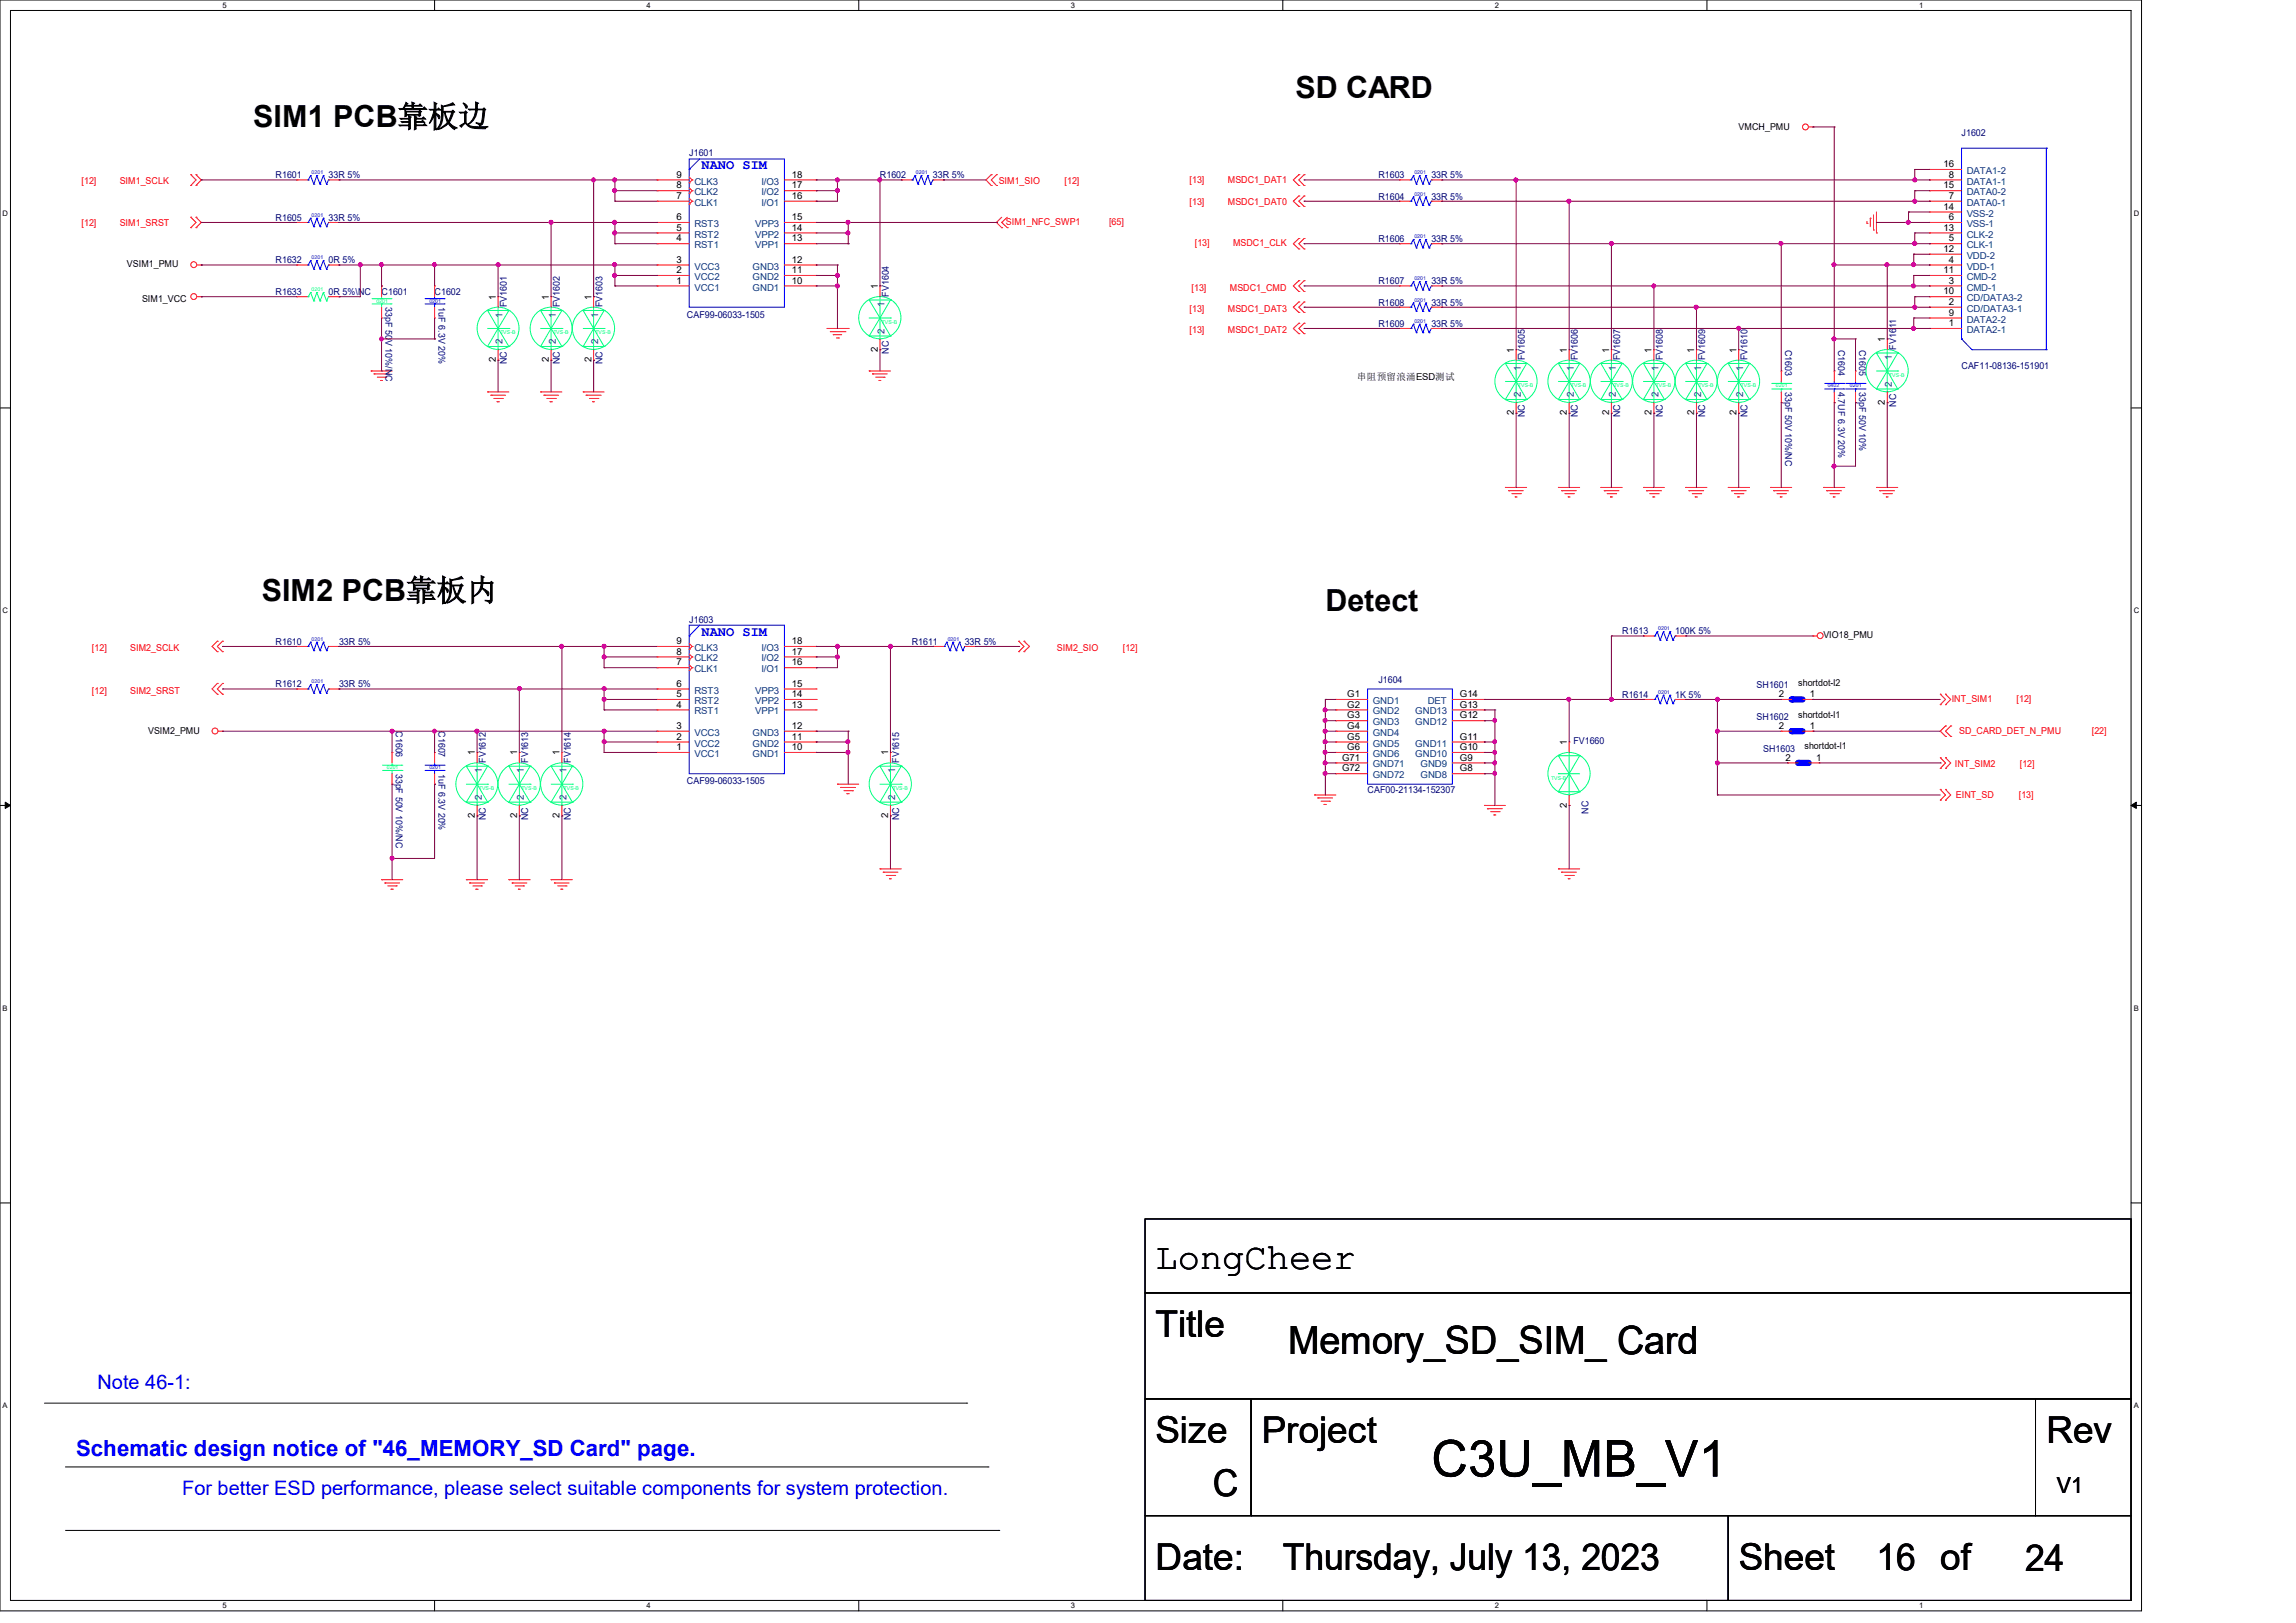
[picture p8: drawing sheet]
<svg xmlns="http://www.w3.org/2000/svg" width="297mm" height="210mm" viewBox="0 0 297 210" stroke-linecap="round" stroke-linejoin="round" font-family="sans-serif">
<defs><g id="words">
<text font-size="6.6" x="185.2" y="191.1">C3U_MB_V1</text>
<text font-size="5" x="166.6" y="175.2">Memory_SD_SIM_ Card</text>
<g font-size="4.8">
<text x="149.5" y="164.2">LongCheer</text>
<text x="149.5" y="173">Title</text>
<text x="149.5" y="186.7">Size</text>
<text x="163.2" y="186.7">Project</text>
<text x="264.7" y="186.7">Rev</text>
<text x="156.9" y="193.5">C</text>
<text x="149.5" y="203.2">Date:</text>
<text x="165.9" y="203.2">Thursday, July 13, 2023</text>
<text x="224.9" y="203.2">Sheet</text>
<text x="242.7" y="203.2">16 of</text>
<text x="262" y="203.3">24</text>
</g>
<g font-size="3.9">
<text x="32.8" y="16.4">SIM1 PCB靠板边</text>
<text x="167.6" y="12.7">SD CARD</text>
<text x="33.9" y="77.7">SIM2 PCB靠板内</text>
<text x="171.4" y="79.1">Detect</text>
</g>
<text font-size="2.9" fill="#00f" x="9.9" y="188.4">Schematic design notice of &quot;46_MEMORY_SD Card&quot; page.</text>
<text font-size="2.9" x="266.1" y="193.2">V1</text>
<g font-size="2.6" fill="#00f">
<text x="12.6" y="179.8">Note 46-1:</text>
<text x="23.6" y="193.5">For better ESD performance, please select suitable components for system protection.</text>
</g>
<g font-size="1.8" fill="#00f">
<text x="90.8" y="21.9">NANO SIM</text>
<text x="90.8" y="82.3">NANO SIM</text>
</g>
<g font-size="1.2">
<text x="224.9" y="16.8">VMCH_PMU</text>
<text x="87.5" y="23">9</text>
<text x="102.4" y="23">18</text>
<text x="251.4" y="21.6">16</text>
<text x="252.1" y="23">8</text>
<text x="87.5" y="25.7">7</text>
<text x="87.5" y="28.5">6</text>
<text x="87.5" y="29.8">5</text>
<text x="87.5" y="24.4">8</text>
<text x="102.4" y="24.4">17</text>
<text x="102.4" y="28.5">15</text>
<text x="102.4" y="29.8">14</text>
<text x="102.4" y="25.7">16</text>
<text x="251.4" y="29.8">13</text>
<text x="251.4" y="27.1">14</text>
<text x="251.4" y="24.4">15</text>
<text x="252.1" y="28.5">6</text>
<text x="252.1" y="25.7">7</text>
<text x="16.4" y="34.6">VSIM1_PMU</text>
<text x="87.5" y="34">3</text>
<text x="87.5" y="35.3">2</text>
<text x="87.5" y="31.2">4</text>
<text x="102.4" y="35.3">11</text>
<text x="102.4" y="34">12</text>
<text x="102.4" y="31.2">13</text>
<text x="251.4" y="35.3">11</text>
<text x="251.4" y="32.6">12</text>
<text x="252.1" y="34">4</text>
<text x="252.1" y="31.2">5</text>
<text x="18.4" y="39.1">SIM1_VCC</text>
<text x="64.1" y="38.8" transform="rotate(-90 64.1 38.8)">1</text>
<text x="71" y="38.8" transform="rotate(-90 71 38.8)">1</text>
<text x="76.5" y="38.8" transform="rotate(-90 76.5 38.8)">1</text>
<text x="87.5" y="36.7">1</text>
<text x="102.4" y="36.7">10</text>
<text x="113.5" y="37.4" transform="rotate(-90 113.5 37.4)">1</text>
<text x="251.4" y="38.1">10</text>
<text x="252.1" y="39.5">2</text>
<text x="252.1" y="36.7">3</text>
<text x="252.1" y="40.9">9</text>
<text x="64.1" y="46.9" transform="rotate(-90 64.1 46.9)">2</text>
<text x="71" y="46.9" transform="rotate(-90 71 46.9)">2</text>
<text x="76.5" y="46.9" transform="rotate(-90 76.5 46.9)">2</text>
<text x="113.5" y="45.5" transform="rotate(-90 113.5 45.5)">2</text>
<text x="195.8" y="45.6" transform="rotate(-90 195.8 45.6)">1</text>
<text x="202.7" y="45.6" transform="rotate(-90 202.7 45.6)">1</text>
<text x="208.2" y="45.6" transform="rotate(-90 208.2 45.6)">1</text>
<text x="213.7" y="45.6" transform="rotate(-90 213.7 45.6)">1</text>
<text x="219.2" y="45.6" transform="rotate(-90 219.2 45.6)">1</text>
<text x="224.6" y="45.6" transform="rotate(-90 224.6 45.6)">1</text>
<text x="243.8" y="44.3" transform="rotate(-90 243.8 44.3)">1</text>
<text x="252.1" y="42.2">1</text>
<text x="175.6" y="49.1">串阻预留浪涌ESD测试</text>
<text x="195.8" y="53.8" transform="rotate(-90 195.8 53.8)">2</text>
<text x="202.7" y="53.8" transform="rotate(-90 202.7 53.8)">2</text>
<text x="208.2" y="53.8" transform="rotate(-90 208.2 53.8)">2</text>
<text x="213.7" y="53.8" transform="rotate(-90 213.7 53.8)">2</text>
<text x="219.2" y="53.8" transform="rotate(-90 219.2 53.8)">2</text>
<text x="224.6" y="53.8" transform="rotate(-90 224.6 53.8)">2</text>
<text x="243.8" y="52.4" transform="rotate(-90 243.8 52.4)">2</text>
<text x="87.5" y="83.4">9</text>
<text x="102.4" y="83.4">18</text>
<text x="235.9" y="82.6">VIO18_PMU</text>
<text x="87.5" y="86.1">7</text>
<text x="87.5" y="88.9">6</text>
<text x="87.5" y="84.7">8</text>
<text x="102.4" y="84.7">17</text>
<text x="102.4" y="88.9">15</text>
<text x="102.4" y="86.1">16</text>
<text x="232.6" y="88.8">shortdot-l2</text>
<text x="19.2" y="95">VSIM2_PMU</text>
<text x="87.5" y="94.3">3</text>
<text x="87.5" y="95.7">2</text>
<text x="87.5" y="90.2">5</text>
<text x="87.5" y="91.6">4</text>
<text x="102.4" y="95.7">11</text>
<text x="102.4" y="94.3">12</text>
<text x="102.4" y="91.6">13</text>
<text x="102.4" y="90.2">14</text>
<text x="174.3" y="90.2">G1</text>
<text x="174.3" y="91.6">G2</text>
<text x="174.3" y="93">G3</text>
<text x="174.3" y="94.3">G4</text>
<text x="174.3" y="95.7">G5</text>
<text x="188.8" y="95.7">G11</text>
<text x="188.8" y="93">G12</text>
<text x="188.8" y="91.6">G13</text>
<text x="188.8" y="90.2">G14</text>
<text x="230.1" y="90.2">2</text>
<text x="230.1" y="94.3">2</text>
<text x="232.6" y="92.9">shortdot-l1</text>
<text x="234.1" y="90.2">1</text>
<text x="234.1" y="94.3">1</text>
<text x="61.4" y="97.7" transform="rotate(-90 61.4 97.7)">1</text>
<text x="66.9" y="97.7" transform="rotate(-90 66.9 97.7)">1</text>
<text x="72.4" y="97.7" transform="rotate(-90 72.4 97.7)">1</text>
<text x="87.5" y="97.1">1</text>
<text x="102.4" y="97.1">10</text>
<text x="114.9" y="97.7" transform="rotate(-90 114.9 97.7)">1</text>
<text x="173.6" y="98.4">G71</text>
<text x="173.6" y="99.8">G72</text>
<text x="174.3" y="97.1">G6</text>
<text x="188.8" y="99.8">G8</text>
<text x="188.8" y="98.4">G9</text>
<text x="188.8" y="97.1">G10</text>
<text x="202.7" y="96.4" transform="rotate(-90 202.7 96.4)">1</text>
<text x="231" y="98.4">2</text>
<text x="233.4" y="97">shortdot-l1</text>
<text x="234.9" y="98.4">1</text>
<text x="61.4" y="105.9" transform="rotate(-90 61.4 105.9)">2</text>
<text x="66.9" y="105.9" transform="rotate(-90 66.9 105.9)">2</text>
<text x="72.4" y="105.9" transform="rotate(-90 72.4 105.9)">2</text>
<text x="114.9" y="105.9" transform="rotate(-90 114.9 105.9)">2</text>
<text x="202.7" y="104.5" transform="rotate(-90 202.7 104.5)">2</text>
</g>
<g font-size="1.2" fill="#000080">
<text x="253.7" y="17.6">J1602</text>
<text x="35.6" y="23.1">R1601</text>
<text x="42.5" y="23.1">33R 5%</text>
<text x="89.2" y="20.2">J1601</text>
<text x="113.8" y="23.1">R1602</text>
<text x="120.7" y="23.1">33R 5%</text>
<text x="178.3" y="23.1">R1603</text>
<text x="185.2" y="23.1">33R 5%</text>
<text x="35.6" y="28.6">R1605</text>
<text x="42.5" y="28.6">33R 5%</text>
<text x="178.3" y="25.8">R1604</text>
<text x="185.2" y="25.8">33R 5%</text>
<text x="35.6" y="34">R1632</text>
<text x="42.5" y="34">0R 5%</text>
<text x="178.3" y="31.3">R1606</text>
<text x="185.2" y="31.3">33R 5%</text>
<text x="35.6" y="38.1">R1633</text>
<text x="42.5" y="38.1">0R 5%\NC</text>
<text x="49.4" y="38.1">C1601</text>
<text x="49.9" y="39.8" transform="rotate(90 49.9 39.8)">33pF 50V 10%/NC</text>
<text x="56.2" y="38.1">C1602</text>
<text x="56.7" y="39.8" transform="rotate(90 56.7 39.8)">1uF 6.3V 20%</text>
<text x="65.6" y="39.8" transform="rotate(-90 65.6 39.8)">FV1601</text>
<text x="72.4" y="39.8" transform="rotate(-90 72.4 39.8)">FV1602</text>
<text x="77.9" y="39.8" transform="rotate(-90 77.9 39.8)">FV1603</text>
<text x="88.9" y="41.2">CAF99-06033-1505</text>
<text x="115" y="38.4" transform="rotate(-90 115 38.4)">FV1604</text>
<text x="178.3" y="39.5">R1608</text>
<text x="178.3" y="36.8">R1607</text>
<text x="185.2" y="39.5">33R 5%</text>
<text x="185.2" y="36.8">33R 5%</text>
<text x="65.6" y="47.2" transform="rotate(-90 65.6 47.2)">NC</text>
<text x="72.4" y="47.2" transform="rotate(-90 72.4 47.2)">NC</text>
<text x="77.9" y="47.2" transform="rotate(-90 77.9 47.2)">NC</text>
<text x="115" y="45.8" transform="rotate(-90 115 45.8)">NC</text>
<text x="178.3" y="42.3">R1609</text>
<text x="185.2" y="42.3">33R 5%</text>
<text x="197.3" y="46.6" transform="rotate(-90 197.3 46.6)">FV1605</text>
<text x="204.1" y="46.6" transform="rotate(-90 204.1 46.6)">FV1606</text>
<text x="209.6" y="46.6" transform="rotate(-90 209.6 46.6)">FV1607</text>
<text x="215.1" y="46.6" transform="rotate(-90 215.1 46.6)">FV1608</text>
<text x="220.6" y="46.6" transform="rotate(-90 220.6 46.6)">FV1609</text>
<text x="226.1" y="46.6" transform="rotate(-90 226.1 46.6)">FV1610</text>
<text x="230.9" y="45.3" transform="rotate(90 230.9 45.3)">C1603</text>
<text x="237.8" y="45.3" transform="rotate(90 237.8 45.3)">C1604</text>
<text x="240.5" y="45.3" transform="rotate(90 240.5 45.3)">C1605</text>
<text x="245.3" y="45.3" transform="rotate(-90 245.3 45.3)">FV1611</text>
<text x="253.7" y="47.8">CAF11-08136-151901</text>
<text x="230.9" y="50.7" transform="rotate(90 230.9 50.7)">33pF 50V 10%/NC</text>
<text x="237.8" y="50.7" transform="rotate(90 237.8 50.7)">4.7UF 6.3V 20%</text>
<text x="240.5" y="50.7" transform="rotate(90 240.5 50.7)">33pF 50V 10%</text>
<text x="245.3" y="52.7" transform="rotate(-90 245.3 52.7)">NC</text>
<text x="197.3" y="54" transform="rotate(-90 197.3 54)">NC</text>
<text x="204.1" y="54" transform="rotate(-90 204.1 54)">NC</text>
<text x="209.6" y="54" transform="rotate(-90 209.6 54)">NC</text>
<text x="215.1" y="54" transform="rotate(-90 215.1 54)">NC</text>
<text x="220.6" y="54" transform="rotate(-90 220.6 54)">NC</text>
<text x="226.1" y="54" transform="rotate(-90 226.1 54)">NC</text>
<text x="35.6" y="83.4">R1610</text>
<text x="43.9" y="83.4">33R 5%</text>
<text x="89.2" y="80.6">J1603</text>
<text x="117.9" y="83.4">R1611</text>
<text x="124.8" y="83.4">33R 5%</text>
<text x="209.8" y="82">R1613</text>
<text x="216.7" y="82">100K 5%</text>
<text x="35.6" y="88.9">R1612</text>
<text x="43.9" y="88.9">33R 5%</text>
<text x="178.3" y="88.3">J1604</text>
<text x="227.2" y="89">SH1601</text>
<text x="51.2" y="94.6" transform="rotate(90 51.2 94.6)">C1606</text>
<text x="56.7" y="94.6" transform="rotate(90 56.7 94.6)">C1607</text>
<text x="209.8" y="90.3">R1614</text>
<text x="216.7" y="90.3">1K 5%</text>
<text x="227.2" y="93.2">SH1602</text>
<text x="51.2" y="100.1" transform="rotate(90 51.2 100.1)">33pF 50V 10%/NC</text>
<text x="56.7" y="100.1" transform="rotate(90 56.7 100.1)">1uF 6.3V 20%</text>
<text x="62.9" y="98.7" transform="rotate(-90 62.9 98.7)">FV1612</text>
<text x="68.3" y="98.7" transform="rotate(-90 68.3 98.7)">FV1613</text>
<text x="73.8" y="98.7" transform="rotate(-90 73.8 98.7)">FV1614</text>
<text x="88.9" y="101.5">CAF99-06033-1505</text>
<text x="116.3" y="98.7" transform="rotate(-90 116.3 98.7)">FV1615</text>
<text x="203.5" y="96.3">FV1660</text>
<text x="228.1" y="97.3">SH1603</text>
<text x="62.9" y="106.1" transform="rotate(-90 62.9 106.1)">NC</text>
<text x="68.3" y="106.1" transform="rotate(-90 68.3 106.1)">NC</text>
<text x="73.8" y="106.1" transform="rotate(-90 73.8 106.1)">NC</text>
<text x="116.3" y="106.1" transform="rotate(-90 116.3 106.1)">NC</text>
<text x="176.9" y="102.6">CAF00-21134-152307</text>
<text x="205.5" y="105.3" transform="rotate(-90 205.5 105.3)">NC</text>
</g>
<g font-size="1.2" fill="#f00">
<text x="10.5" y="23.7">[12]</text>
<text x="15.5" y="23.7">SIM1_SCLK</text>
<text x="129.2" y="23.7">SIM1_SIO</text>
<text x="137.7" y="23.7">[12]</text>
<text x="153.9" y="23.6">[13]</text>
<text x="158.8" y="23.6">MSDC1_DAT1</text>
<text x="10.5" y="29.3">[12]</text>
<text x="15.5" y="29.3">SIM1_SRST</text>
<text x="130.1" y="29.1">SIM1_NFC_SWP1</text>
<text x="143.5" y="29.1">[65]</text>
<text x="153.9" y="26.5">[13]</text>
<text x="158.8" y="26.5">MSDC1_DAT0</text>
<text x="154.6" y="31.8">[13]</text>
<text x="159.5" y="31.8">MSDC1_CLK</text>
<text x="153.9" y="40.3">[13]</text>
<text x="154.1" y="37.6">[13]</text>
<text x="158.8" y="40.3">MSDC1_DAT3</text>
<text x="159.1" y="37.6">MSDC1_CMD</text>
<text x="153.9" y="43.1">[13]</text>
<text x="158.8" y="43.1">MSDC1_DAT2</text>
<text x="11.9" y="89.7">[12]</text>
<text x="11.9" y="84.2">[12]</text>
<text x="16.8" y="89.7">SIM2_SRST</text>
<text x="16.8" y="84.2">SIM2_SCLK</text>
<text x="136.7" y="84.2">SIM2_SIO</text>
<text x="145.2" y="84.2">[12]</text>
<text x="252.5" y="90.8">INT_SIM1</text>
<text x="253.4" y="95">SD_CARD_DET_N_PMU</text>
<text x="260.8" y="90.8">[12]</text>
<text x="270.6" y="95">[22]</text>
<text x="252.9" y="99.2">INT_SIM2</text>
<text x="261.3" y="99.2">[12]</text>
<text x="253" y="103.3">EINT_SD</text>
<text x="261.1" y="103.3">[13]</text>
</g>
<g font-size="1.2" fill="#004080">
<text x="89.8" y="23.9">CLK3</text>
<text x="98.5" y="23.9">I/O3</text>
<text x="254.4" y="23.9">DATA1-1</text>
<text x="254.4" y="22.5">DATA1-2</text>
<text x="89.8" y="26.6">CLK1</text>
<text x="89.8" y="29.4">RST3</text>
<text x="89.8" y="25.3">CLK2</text>
<text x="97.7" y="29.4">VPP3</text>
<text x="98.5" y="25.3">I/O2</text>
<text x="98.5" y="26.6">I/O1</text>
<text x="254.4" y="29.4">VSS-1</text>
<text x="254.4" y="26.6">DATA0-1</text>
<text x="254.4" y="28">VSS-2</text>
<text x="254.4" y="25.3">DATA0-2</text>
<text x="89.8" y="34.9">VCC3</text>
<text x="89.8" y="30.7">RST2</text>
<text x="89.8" y="32.1">RST1</text>
<text x="97.4" y="34.9">GND3</text>
<text x="97.7" y="32.1">VPP1</text>
<text x="97.7" y="30.7">VPP2</text>
<text x="254.4" y="34.9">VDD-1</text>
<text x="254.4" y="32.1">CLK-1</text>
<text x="254.4" y="33.5">VDD-2</text>
<text x="254.4" y="30.7">CLK-2</text>
<text x="65" y="41.1" transform="rotate(-90 65 41.1)">1</text>
<text x="71.9" y="41.1" transform="rotate(-90 71.9 41.1)">1</text>
<text x="77.4" y="41.1" transform="rotate(-90 77.4 41.1)">1</text>
<text x="89.8" y="36.2">VCC2</text>
<text x="89.8" y="37.6">VCC1</text>
<text x="97.4" y="37.6">GND1</text>
<text x="97.4" y="36.2">GND2</text>
<text x="114.4" y="39.7" transform="rotate(-90 114.4 39.7)">1</text>
<text x="254.4" y="40.3">CD/DATA3-1</text>
<text x="254.4" y="37.6">CMD-1</text>
<text x="254.4" y="41.7">DATA2-2</text>
<text x="254.4" y="39">CD/DATA3-2</text>
<text x="254.4" y="36.2">CMD-2</text>
<text x="65" y="44.6" transform="rotate(-90 65 44.6)">2</text>
<text x="71.9" y="44.6" transform="rotate(-90 71.9 44.6)">2</text>
<text x="77.4" y="44.6" transform="rotate(-90 77.4 44.6)">2</text>
<text x="114.4" y="43.2" transform="rotate(-90 114.4 43.2)">2</text>
<text x="196.7" y="48" transform="rotate(-90 196.7 48)">1</text>
<text x="203.6" y="48" transform="rotate(-90 203.6 48)">1</text>
<text x="209" y="48" transform="rotate(-90 209 48)">1</text>
<text x="214.5" y="48" transform="rotate(-90 214.5 48)">1</text>
<text x="220" y="48" transform="rotate(-90 220 48)">1</text>
<text x="225.5" y="48" transform="rotate(-90 225.5 48)">1</text>
<text x="244.7" y="46.6" transform="rotate(-90 244.7 46.6)">1</text>
<text x="254.4" y="43.1">DATA2-1</text>
<text x="196.7" y="51.4" transform="rotate(-90 196.7 51.4)">2</text>
<text x="203.6" y="51.4" transform="rotate(-90 203.6 51.4)">2</text>
<text x="209" y="51.4" transform="rotate(-90 209 51.4)">2</text>
<text x="214.5" y="51.4" transform="rotate(-90 214.5 51.4)">2</text>
<text x="220" y="51.4" transform="rotate(-90 220 51.4)">2</text>
<text x="225.5" y="51.4" transform="rotate(-90 225.5 51.4)">2</text>
<text x="244.7" y="50" transform="rotate(-90 244.7 50)">2</text>
<text x="89.8" y="87">CLK1</text>
<text x="89.8" y="89.7">RST3</text>
<text x="89.8" y="85.6">CLK2</text>
<text x="89.8" y="84.2">CLK3</text>
<text x="97.7" y="89.7">VPP3</text>
<text x="98.5" y="85.6">I/O2</text>
<text x="98.5" y="87">I/O1</text>
<text x="98.5" y="84.2">I/O3</text>
<text x="89.8" y="95.2">VCC3</text>
<text x="89.8" y="91.1">RST2</text>
<text x="89.8" y="92.5">RST1</text>
<text x="97.4" y="95.2">GND3</text>
<text x="97.7" y="92.5">VPP1</text>
<text x="97.7" y="91.1">VPP2</text>
<text x="177.6" y="91.1">GND1</text>
<text x="177.6" y="92.5">GND2</text>
<text x="177.6" y="93.9">GND3</text>
<text x="177.6" y="95.2">GND4</text>
<text x="183.1" y="93.9">GND12</text>
<text x="183.1" y="92.5">GND13</text>
<text x="184.7" y="91.1">DET</text>
<text x="62.3" y="100.1" transform="rotate(-90 62.3 100.1)">1</text>
<text x="67.8" y="100.1" transform="rotate(-90 67.8 100.1)">1</text>
<text x="73.3" y="100.1" transform="rotate(-90 73.3 100.1)">1</text>
<text x="89.8" y="96.6">VCC2</text>
<text x="89.8" y="98">VCC1</text>
<text x="97.4" y="98">GND1</text>
<text x="97.4" y="96.6">GND2</text>
<text x="115.8" y="100.1" transform="rotate(-90 115.8 100.1)">1</text>
<text x="177.6" y="96.6">GND5</text>
<text x="177.6" y="98">GND6</text>
<text x="177.6" y="99.3">GND71</text>
<text x="177.6" y="100.7">GND72</text>
<text x="183.1" y="98">GND10</text>
<text x="183.1" y="96.6">GND11</text>
<text x="183.8" y="100.7">GND8</text>
<text x="183.8" y="99.3">GND9</text>
<text x="62.3" y="103.5" transform="rotate(-90 62.3 103.5)">2</text>
<text x="67.8" y="103.5" transform="rotate(-90 67.8 103.5)">2</text>
<text x="73.3" y="103.5" transform="rotate(-90 73.3 103.5)">2</text>
<text x="115.8" y="103.5" transform="rotate(-90 115.8 103.5)">2</text>
</g>
<g font-size="1">
<text x="28.8" y="1">5</text>
<text x="83.7" y="1">4</text>
<text x="138.5" y="1">3</text>
<text x="193.4" y="1">2</text>
<text x="248.2" y="1">1</text>
<text x=".3" y="27.9">D</text>
<text x="276" y="27.9">D</text>
<text x=".3" y="79.4">C</text>
<text x="276" y="79.4">C</text>
<text x=".3" y="130.8">B</text>
<text x="276" y="130.8">B</text>
<text x=".3" y="182.2">A</text>
<text x="276" y="182.2">A</text>
<text x="28.8" y="208.1">5</text>
<text x="83.7" y="208.1">4</text>
<text x="138.5" y="208.1">3</text>
<text x="193.4" y="208.1">2</text>
<text x="248.2" y="208.1">1</text>
</g>
<g font-size=".7" fill="#00f">
<text x="40.3" y="22.6">0201</text>
<text x="118.5" y="22.6">0201</text>
<text x="183" y="22.6">0201</text>
<text x="40.3" y="28.1">0201</text>
<text x="183" y="25.3">0201</text>
<text x="40.3" y="33.5">0201</text>
<text x="183" y="30.8">0201</text>
<text x="55.5" y="39.2">0201</text>
<text x="183" y="39">0201</text>
<text x="183" y="41.8">0201</text>
<text x="183" y="36.3">0201</text>
<text x="236.4" y="50.1">0402</text>
<text x="239.3" y="50.1">0201</text>
<text x="40.3" y="82.9">0201</text>
<text x="122.6" y="82.9">0201</text>
<text x="214.5" y="81.5">0201</text>
<text x="40.3" y="88.4">0201</text>
<text x="214.5" y="89.8">0201</text>
<text x="55.5" y="99.5">0201</text>
</g>
<g font-size=".7" fill="#00ff80">
<text x="40.3" y="37.6">0201</text>
<text x="48.7" y="39.2">0201</text>
<text x="114.1" y="41.9">TVS-B</text>
<text x="64.7" y="43.3">TVS-B</text>
<text x="71.6" y="43.3">TVS-B</text>
<text x="77" y="43.3">TVS-B</text>
<text x="196.4" y="50.1">TVS-B</text>
<text x="203.2" y="50.1">TVS-B</text>
<text x="208.7" y="50.1">TVS-B</text>
<text x="214.2" y="50.1">TVS-B</text>
<text x="219.7" y="50.1">TVS-B</text>
<text x="225.2" y="50.1">TVS-B</text>
<text x="229.7" y="50.1">0201</text>
<text x="244.4" y="48.8">TVS-B</text>
<text x="50" y="99.5">0201</text>
<text x="200.7" y="100.9">TVS-B</text>
<text x="62" y="102.2">TVS-B</text>
<text x="67.5" y="102.2">TVS-B</text>
<text x="72.9" y="102.2">TVS-B</text>
<text x="115.5" y="102.2">TVS-B</text>
</g>
</g></defs>
<path d="M0 0h277v208.4h-277zM1.4 1.4h274.3v205.7h-274.3z" fill="none" stroke="#000" stroke-width=".13"/>
<g fill="#fff">
<path d="M28.8 .1h.5v1.1h-.5z"/>
<path d="M28.8 207.2h.5v1.1h-.5z"/>
</g>
<path d="M56.2 0v1.4M56.2 207.1v1.3" fill="none" stroke="#000" stroke-width=".13"/>
<g fill="#fff">
<path d="M83.7 .1h.5v1.1h-.5z"/>
<path d="M83.7 207.2h.5v1.1h-.5z"/>
</g>
<path d="M111.1 0v1.4M111.1 207.1v1.3" fill="none" stroke="#000" stroke-width=".13"/>
<g fill="#fff">
<path d="M138.5 .1h.6v1.1h-.6z"/>
<path d="M138.5 207.2h.6v1.1h-.6z"/>
</g>
<path d="M165.9 0v1.4M165.9 207.1v1.3" fill="none" stroke="#000" stroke-width=".13"/>
<g fill="#fff">
<path d="M193.4 .1h.5v1.1h-.5z"/>
<path d="M193.4 207.2h.5v1.1h-.5z"/>
</g>
<path d="M220.8 0v1.4M220.8 207.1v1.3" fill="none" stroke="#000" stroke-width=".13"/>
<g fill="#fff">
<path d="M248.2 .1h.6v1.1h-.6z"/>
<path d="M248.2 207.2h.6v1.1h-.6z"/>
<path d="M.3 27.1h.8v1.1h-.8z"/>
<path d="M276 27.1h.7v1.1h-.7z"/>
<path d="M.3 78.5h.8v1.1h-.8z"/>
<path d="M276 78.5h.7v1.1h-.7z"/>
</g>
<path d="M0 52.8h1.4M275.7 52.8h1.3" fill="none" stroke="#000" stroke-width=".13"/>
<g fill="#fff">
<path d="M.3 129.9h.7v1.1h-.7z"/>
<path d="M276 129.9h.6v1.1h-.6z"/>
</g>
<path d="M0 104.2h1.4M275.7 104.2h1.3" fill="none" stroke="#000" stroke-width=".13"/>
<path d="M.7 103.8l.7 .4-.7 .4zM275.7 104.2l.7-.4v.8z" fill="#000" stroke="#000" stroke-width=".13"/>
<g fill="#fff">
<path d="M.3 181.4h.7v1.1h-.7z"/>
<path d="M276 181.4h.6v1.1h-.6z"/>
</g>
<g fill="none" stroke="#000" stroke-width=".13">
<path d="M0 155.7h1.4M148.1 157.7h127.6v9.6h-127.6zM275.7 155.7h1.3M148.1 167.3h127.6v13.7h-127.6zM5.8 181.6h119.3M8.5 189.8h119.3M8.5 198h120.7M125.1 181.6h.1M127.8 189.8h.1M129.2 198h.1M148.1 181h13.7v15.1h-13.7zM148.1 196.1h75.5v11h-75.5z"/>
<path d="M161.8 181h101.5v15.1h-101.5zM223.6 196.1h52.1v11h-52.1zM263.3 181h12.4v15.1h-12.4z"/>
</g>
<g fill="none" stroke="#f00" stroke-width=".13">
<path d="M234 16.4h.5M234.5 16.4h.1M24.7 29.5h.1M24.7 28.1h.1M24.7 24h.1M24.7 22.6h.1M24.7 28.1l.7 .7-.7 .7M24.7 22.6l.7 .7-.7 .7M25.4 28.1h.1M25.4 29.5h.1M25.4 22.6h.1M25.4 24h.1"/>
<path d="M25.4 28.1l.6 .7-.6 .7M25.4 22.6l.6 .7-.6 .7M25.5 34.3h.5M25.5 38.4h.5M26 34.3h.1M26 38.4h.1M38.4 23.3h.1M38.4 23.3h1.4M42.5 23.3h1.4M43.9 23.3h.1M128.2 22.6h.1M128.2 24h.1"/>
<path d="M128.2 22.6l-.6 .7 .6 .7M128.9 24h.1M128.9 22.6h.1M128.9 28.8h.1M128.9 22.6l-.7 .7 .7 .7M128.9 28.8l.7 .7M129.6 28.8h.1M129.6 29.5h.1M129.6 28.8l.7 .7M129.6 28.1l-.7 .7M130.3 29.5h.1M130.3 28.1l-.7 .7"/>
<path d="M168 24h.1M168 22.6h.1M168 26.7h.1M168 25.4h.1M168 32.2h.1M168 30.9h.1M168 36.3h.1M168 37.7h.1M168 39.1h.1M168 22.6l-.7 .7 .7 .7M168 25.4l-.7 .6 .7 .7M168 30.9l-.7 .6 .7 .7"/>
<path d="M168 36.3l-.7 .7 .7 .7M168 39.1l-.7 .7 .7 .6M168.7 24h.1M168.7 22.6h.1M168.7 26.7h.1M168.7 25.4h.1M168.7 32.2h.1M168.7 30.9h.1M168.7 36.3h.1M168.7 37.7h.1M168.7 39.1h.1M168.7 22.6l-.7 .7 .7 .7"/>
<path d="M168.7 25.4l-.7 .6 .7 .7M168.7 30.9l-.7 .6 .7 .7M168.7 36.3l-.7 .7 .7 .7M168.7 39.1l-.7 .7 .7 .6M181 39.8h.1M181 31.5h.1M181 39.8h1.4M181 31.5h1.4M185.2 39.8h1.3M185.2 31.5h1.3M186.5 39.8h.1M186.5 31.5h.1"/>
<path d="M241.5 28.9h.1M241.5 28.7v.2M241.9 28.2h.1M241.9 28.2v1.1M242.4 29.8h.1M242.4 27.8v2M242.7 30.1h.1M242.7 27.4v2.7M48 48h.1M48 48h2.7M48.4 48.4h.1M48.4 48.4h1.9"/>
<path d="M48.8 48.8h1.1M49.2 49.2h.1M49.2 49.2h.3M49.9 48.8h.1M63.1 50.7h.1M63.1 50.7h2.7M63.5 51.1h.1M63.5 51.1h1.9M63.9 51.6h1.1M64.3 52h.1M64.3 52h.3M65 51.6h.1"/>
<path d="M69.9 50.7h.1M69.9 50.7h2.8M70.4 51.1h.1M70.4 51.1h1.9M70.7 51.6h1.1M71.2 52h.1M71.2 52h.3M71.8 51.6h.1M75.4 50.7h.1M75.4 50.7h2.7M75.8 51.1h.1M75.8 51.1h2"/>
<path d="M76.2 51.6h1.1M76.7 52h.1M76.7 52h.2M77.3 51.6h.1M107 42.5h2.7M107.4 42.9h1.9M107.8 43.3h.1M107.8 43.3h1.1M108.2 43.7h.3M108.5 43.7h.1M109.3 42.9h.1M109.7 42.5h.1"/>
<path d="M112.4 48h.1M112.4 48h2.8M112.9 48.4h.1M112.9 48.4h1.9M113.3 48.8h1.1M113.7 49.2h.1M113.7 49.2h.3M114.4 48.8h.1M168 40.4h.1M168 41.8h.1M168 43.2h.1M168 41.8l-.7 .7 .7 .7"/>
<path d="M168.7 40.4h.1M168.7 41.8h.1M168.7 43.2h.1M168.7 41.8l-.7 .7 .7 .7M196.1 45.3h.1M196.1 53.5h.1M196.1 45.3v1.3M196.1 52.1v1.4M203 45.3h.1M203 53.5h.1M203 45.3v1.3M203 52.1v1.4"/>
<path d="M208.4 45.3h.1M208.4 53.5h.1M208.4 45.3v1.3M208.4 52.1v1.4M194.7 63.1h.1M194.7 63.1h2.8M195.2 63.5h.1M195.2 63.5h1.9M195.6 63.9h1.1M196 64.3h.1M196 64.3h.3M196.7 63.9h.1"/>
<path d="M201.6 63.1h.1M201.6 63.1h2.7M202 63.5h.1M202 63.5h1.9M202.4 63.9h1.1M202.9 64.3h.1M202.9 64.3h.2M203.5 63.9h.1M207.1 63.1h.1M207.1 63.1h2.7M207.5 63.5h.1M207.5 63.5h1.9"/>
<path d="M207.9 63.9h1.1M208.3 64.3h.1M208.3 64.3h.3M209 63.9h.1M212.6 63.1h.1M212.6 63.1h2.7M213 63.5h.1M213 63.5h1.9M213.4 63.9h1.1M213.8 64.3h.1M213.8 64.3h.3M214.5 63.9h.1"/>
<path d="M218.1 63.1h.1M218.1 63.1h2.7M218.5 63.5h.1M218.5 63.5h1.9M218.9 63.9h1.1M219.3 64.3h.1M219.3 64.3h.3M220 63.9h.1M223.6 63.1h.1M223.6 63.1h2.7M224 63.5h.1M224 63.5h1.9"/>
<path d="M224.4 63.9h1.1M224.8 64.3h.1M224.8 64.3h.2M225.5 63.9h.1M229 63.1h.1M229 63.1h2.8M229.4 63.5h.1M229.4 63.5h2M229.9 63.9h1.1M230.3 64.3h.1M230.3 64.3h.2M231 63.9h.1"/>
<path d="M235.9 63.1h.1M235.9 63.1h2.7M236.3 63.5h.1M236.3 63.5h1.9M236.7 63.9h1.1M237.2 64.3h.1M237.2 64.3h.2M237.8 63.9h.1M242.7 63.1h.1M242.7 63.1h2.8M243.2 63.5h.1M243.2 63.5h1.9"/>
<path d="M243.6 63.9h1.1M244 64.3h.1M244 64.3h.3M244.7 63.9h.1M28.1 88.4h.1M28.1 89.8h.1M28.1 83h.1M28.1 84.3h.1M28.1 88.4l-.7 .8 .7 .6M28.1 83l-.7 .7 .7 .6M28.2 94.6h.6M28.8 94.6h.1"/>
<path d="M28.8 88.4h.1M28.8 89.8h.1M28.8 83h.1M28.8 84.3h.1M28.8 88.4l-.7 .8 .7 .6M28.8 83l-.7 .7 .7 .6M38.4 83.7h.1M38.4 83.7h1.4M42.5 83.7h1.4M43.9 83.7h.1M131.8 83h.1M131.8 84.3h.1"/>
<path d="M131.8 83l.7 .7-.7 .6M132.5 83h.1M132.5 84.3h.1M132.5 83l.7 .7-.7 .6M172.8 90.5h.1M172.8 91.9h.1M172.8 93.3h.1M172.8 94.6h.1M172.8 96h.1M172.8 97.4h.1M172.8 98.7h.1M172.8 94.6h4.1"/>
<path d="M172.8 90.5h4.1M172.8 91.9h4.1M172.8 93.3h4.1M172.8 96h4.1M172.8 97.4h4.1M172.8 98.7h4.1M187.9 90.5h4.1M187.9 91.9h4.1M187.9 93.3h4.1M187.9 96h4.1M187.9 97.4h4.1M187.9 98.7h4.1"/>
<path d="M192 98.7h.1M192 97.4h.1M192 96h.1M192 93.3h.1M192 91.9h.1M192 90.5h.1M212.6 90.5h.1M212.6 90.5h1.4M216.7 90.5h1.4M218.1 90.5h.1M234.5 82.3h.1M234.5 82.3h.6"/>
<path d="M251 91.2h.1M251 89.8h.1M251 99.4h.1M251 98h.1M251 89.8l.7 .7-.7 .7M251 98l.7 .7-.7 .7M251.7 91.2h.1M251.7 89.8h.1M251.7 95.3h.1M251.7 93.9h.1M251.7 99.4h.1M251.7 98h.1"/>
<path d="M251.7 89.8l.6 .7-.6 .7M251.7 93.9l-.7 .7 .7 .7M251.7 98l.6 .7-.6 .7M252.3 93.9h.1M252.3 95.3h.1M252.3 93.9l-.6 .7 .6 .7M49.4 113.8h.1M49.4 113.8h2.7M49.8 114.3h.1M49.8 114.3h1.9M50.2 114.6h1.1M50.6 115.1h.1"/>
<path d="M50.6 115.1h.3M51.3 114.6h.1M60.3 113.8h.1M60.3 113.8h2.8M60.7 114.3h.1M60.7 114.3h2M61.2 114.6h1.1M61.6 115.1h.1M61.6 115.1h.2M62.3 114.6h.1M65.8 113.8h.1M65.8 113.8h2.8"/>
<path d="M66.3 114.3h.1M66.3 114.3h1.9M66.6 114.6h1.1M67.1 115.1h.1M67.1 115.1h.2M67.7 114.6h.1M71.3 113.8h.1M71.3 113.8h2.7M71.7 114.3h.1M71.7 114.3h1.9M72.1 114.6h1.1M72.6 115.1h.1"/>
<path d="M72.6 115.1h.2M73.2 114.6h.1M108.3 101.5h.1M108.3 101.5h2.8M108.8 101.9h.1M108.8 101.9h1.9M109.2 102.3h1.1M109.6 102.7h.1M109.6 102.7h.3M110.3 102.3h.1M113.8 112.4h.1M113.8 112.4h2.8"/>
<path d="M114.3 112.9h.1M114.3 112.9h1.9M114.6 113.3h1.1M115.1 113.7h.1M115.1 113.7h.2M115.7 113.3h.1M170.1 102.9h.1M170.1 102.9h2.7M170.5 103.3h.1M170.5 103.3h1.9M170.9 103.7h1.1M171.3 104.1h.1"/>
<path d="M171.3 104.1h.3M172 103.7h.1M172.8 100.1h.1M172.8 100.1h4.1M187.9 100.1h4.1M192 104.2h.1M192 100.1h.1M192 104.2h2.7M192.4 104.6h.1M192.4 104.6h2M192.8 105h1.1M193.3 105.5h.1"/>
<path d="M193.3 105.5h.2M193.9 105h.1M201.6 112.4h.1M201.6 112.4h2.7M202 112.9h.1M202 112.9h1.9M202.4 113.3h1.1M202.9 113.7h.1M202.9 113.7h.2M203.5 113.3h.1M251 103.5h.1M251 102.2h.1"/>
<path d="M251 102.2l.7 .7-.7 .6M251.7 103.5h.1M251.7 102.2h.1M251.7 102.2l.6 .7-.6 .6"/>
<circle cx="233.6" cy="16.4" r=".38"/>
<circle cx="25.1" cy="34.2" r=".38"/>
<circle cx="25.1" cy="38.4" r=".38"/>
<circle cx="27.8" cy="94.6" r=".38"/>
<circle cx="235.5" cy="82.3" r=".38"/>
</g>
<g fill="none" stroke="#00ff80" stroke-width=".13">
<path d="M194.7 47h.1M194.7 51.7h.1M194.7 49.4h2.8M194.7 51.7h2.8M194.7 47h2.8M194.7 47l1.4 2.4M196.1 52.1h.1M196.1 49.4h.1M196.1 46.6v5.5M196.1 49.4l-1.4 2.3M196.1 49.4l1.4 2.3M197.5 49.4h.1"/>
<path d="M197.5 51.7h.1M197.5 47h.1M197.5 47l-1.4 2.4M201.6 47h.1M201.6 51.7h.1M201.6 49.4h2.7M201.6 51.7h2.7M201.6 47h2.7M201.6 47l1.4 2.4M203 52.1h.1M203 49.4h.1M203 46.6v5.5"/>
<path d="M203 49.4l-1.4 2.3M203 49.4l1.3 2.3M204.3 49.4h.1M204.3 51.7h.1M204.3 47h.1M204.3 47l-1.3 2.4M207.1 47h.1M207.1 51.7h.1M207.1 49.4h2.7M207.1 51.7h2.7M207.1 47h2.7M207.1 47l1.3 2.4"/>
<path d="M208.4 52.1h.1M208.4 49.4h.1M208.4 46.6v5.5M208.4 49.4l-1.3 2.3M208.4 49.4l1.4 2.3M209.8 49.4h.1M209.8 51.7h.1M209.8 47h.1M209.8 47l-1.4 2.4"/>
<circle cx="196.1" cy="49.3" r="2.73"/>
<circle cx="203" cy="49.3" r="2.73"/>
<circle cx="208.4" cy="49.3" r="2.72"/>
</g>
<g fill="none" stroke="#00f" stroke-width=".13">
<path d="M39.8 23.3h.1M39.9 23.3h.1M40.2 22.7h.1M40.2 22.7l-.3 .6M40.2 22.7l.4 1.1M40.6 23.8h.1M41 22.7h.1M41 22.7l-.4 1.1M41 22.7l.4 1.1M41.4 23.8h.1M41.8 22.7h.1M41.8 22.7l-.4 1.1"/>
<path d="M41.8 22.7l.4 1.1M42.2 23.8h.1M42.5 23.3h.1M42.5 23.3l-.3 .5M182.4 39.8h.1M182.4 31.5h.1M182.5 39.8h.1M182.5 31.5h.1M182.8 39.2h.1M182.8 31h.1M182.8 39.2l-.3 .6M182.8 39.2l.4 1.1"/>
<path d="M182.8 31l-.3 .5M182.8 31l.4 1.1M183.2 32.1h.1M183.6 39.2h.1M183.6 31h.1M183.6 39.2l-.4 1.1M183.6 39.2l.5 1.1M183.6 31l-.4 1.1M183.6 31l.5 1.1M184.1 32.1h.1M184.4 39.2h.1M184.4 31h.1"/>
<path d="M184.4 39.2l-.3 1.1M184.4 39.2l.5 1.1M184.4 31l-.3 1.1M184.4 31l.5 1.1M184.9 32.1h.1M185.2 39.8h.1M185.2 31.5h.1M185.2 39.8l-.3 .5M185.2 31.5l-.3 .6M183.2 40.3h.1M184.1 40.3h.1M184.9 40.3h.1"/>
<path d="M39.8 83.7h.1M39.9 83.7h.1M40.2 83.1h.1M40.2 83.1l-.3 .6M40.2 83.1l.4 1.1M40.6 84.2h.1M41 83.1h.1M41 83.1l-.4 1.1M41 83.1l.4 1.1M41.4 84.2h.1M41.8 83.1h.1M41.8 83.1l-.4 1.1"/>
<path d="M41.8 83.1l.4 1.1M42.2 84.2h.1M42.5 83.7h.1M42.5 83.7l-.3 .5M176.9 89.2h11v12.3h-11zM214 90.5h.1M214.1 90.5h.1M214.4 90h.1M214.4 90l-.3 .5M214.4 90l.4 1.1M214.8 91.1h.1M215.2 90h.1"/>
<path d="M215.2 90l-.4 1.1M215.2 90l.4 1.1M215.6 91.1h.1M216 90h.1M216 90l-.4 1.1M216 90l.4 1.1M216.4 91.1h.1M216.7 90.5h.1M216.7 90.5l-.3 .6"/>
</g>
<path d="M231.8 90.5h1.4" fill="none" stroke="#00f" stroke-width=".8"/>
<circle cx="231.8" cy="90.5" r=".4" fill="#00f"/>
<g fill="none" stroke="#f00" stroke-width=".13">
<path d="M38.4 28.8h.1M38.4 34.3h.1M38.4 38.4h.1M38.4 28.8h1.4M38.4 34.3h1.4M38.4 38.4h1.4M42.5 28.8h1.4M42.5 34.3h1.4M42.5 38.4h1.4M43.9 28.8h.1M43.9 34.3h.1M43.9 38.4h.1"/>
<path d="M49.4 37h.1M49.4 37v1.4M49.4 39.8v1.3M64.4 38.4h.1M64.4 38.4v1.4M71.3 38.4h.1M71.3 38.4v1.4M76.8 38.4h.1M76.8 38.4v1.4M85 26h.1M85 28.8h.1M85 34.3h.1"/>
<path d="M85 35.6h.1M85 37h.1M85 30.1h.1M85 31.5h.1M85 24.7h.1M85 23.3h.1M85 23.3h4.2M85 28.8h4.2M85 37h4.2M85 34.3h4.2M85 31.5h4.2M85 26h4.2"/>
<path d="M85 35.6h4.2M85 30.1h4.2M85 24.7h4.2M89.2 26.4h.1M89.2 25.1h.1M89.2 23.7h.1M89.2 25.7l.3 .3M89.2 24.3l.3 .4M89.2 22.9l.3 .4M89.5 26h.1M89.5 24.7h.1M89.5 23.3h.1"/>
<path d="M89.5 26l-.3 .4M89.5 24.7l-.3 .4M89.5 23.3l-.3 .4M101.5 23.3h4.1M101.5 28.8h4.1M101.5 37h4.1M101.5 34.3h4.1M101.5 31.5h4.1M101.5 26h4.1M101.5 35.6h4.1M101.5 30.1h4.1M101.5 24.7h4.1"/>
<path d="M105.6 24.7h.1M105.6 37h.1M105.6 35.6h.1M105.6 34.3h.1M105.6 28.8h.1M105.6 31.5h.1M105.6 30.1h.1M105.6 26h.1M105.6 23.3h.1M113.8 37h.1M113.8 37v1.4M181 23.3h.1"/>
<path d="M181 26h.1M181 37h.1M181 23.3h1.4M181 37h1.4M181 26h1.4M185.2 23.3h1.3M185.2 37h1.3M185.2 26h1.3M186.5 23.3h.1M186.5 26h.1M186.5 37h.1M249.6 39.8h.1"/>
<path d="M249.6 37h.1M249.6 34.3h.1M249.6 31.5h.1M249.6 28.8h.1M249.6 26h.1M249.6 23.3h.1M249.6 38.4h.1M249.6 35.6h.1M249.6 32.9h.1M249.6 30.1h.1M249.6 27.4h.1M249.6 24.7h.1"/>
<path d="M249.6 21.9h.1M249.6 23.3h4.1M249.6 28.8h4.1M249.6 39.8h4.1M249.6 37h4.1M249.6 34.3h4.1M249.6 31.5h4.1M249.6 26h4.1M249.6 38.4h4.1M249.6 35.6h4.1M249.6 32.9h4.1M249.6 30.1h4.1"/>
<path d="M249.6 27.4h4.1M249.6 24.7h4.1M249.6 21.9h4.1M49.4 41.1h.1M64.4 46.6h.1M64.4 45.3v1.3M71.3 46.6h.1M71.3 45.3v1.3M76.8 46.6h.1M76.8 45.3v1.3M113.8 45.3h.1M113.8 43.9v1.4"/>
<path d="M181 42.5h.1M181 42.5h1.4M185.2 42.5h1.3M186.5 42.5h.1M214 45.3h.1M214 53.5h.1M214 45.3v1.3M214 52.1v1.4M219.5 45.3h.1M219.5 53.5h.1M219.5 45.3v1.3M219.5 52.1v1.4"/>
<path d="M224.9 45.3h.1M224.9 53.5h.1M224.9 45.3v1.3M224.9 52.1v1.4M230.4 48h.1M230.4 52.1h.1M230.4 48v1.4M230.4 50.7v1.4M240 48h.1M240 52.1h.1M240 48v1.4M240 50.7v1.4"/>
<path d="M249.6 42.5h.1M249.6 41.1h.1M249.6 42.5h4.1M249.6 41.1h4.1M50.7 97.4h.1M50.7 97.4v1.3M61.7 97.4h.1M61.7 97.4v1.3M67.2 97.4h.1M67.2 97.4v1.3M72.7 97.4h.1M72.7 97.4v1.3"/>
<path d="M115.2 97.4h.1M115.2 97.4v1.3M120.7 83.7h.1M120.7 83.7h1.3M124.8 83.7h1.4M126.2 83.7h.1M203 96h.1M203 96v1.4M212.6 82.3h.1M212.6 82.3h1.4M216.7 82.3h1.4M218.1 82.3h.1"/>
<path d="M230.4 90.5h.1M230.4 90.5h1.4M233.2 90.5h1.3M234.5 90.5h.1M50.7 101.5h.1M50.7 100.1v1.4M61.7 105.6h.1M61.7 104.2v1.4M67.2 105.6h.1M67.2 104.2v1.4M72.7 105.6h.1M72.7 104.2v1.4"/>
<path d="M115.2 105.6h.1M115.2 104.2v1.4M203 104.2h.1M203 102.9v1.3"/>
</g>
<g fill="none" stroke="#00f" stroke-width=".13">
<path d="M264.7 19.2h.1M264.7 19.2h-11v24.7M264.7 19.2v26.1M39.8 28.8h.1M39.8 34.3h.1M39.9 28.8h.1M39.9 34.3h.1M40.2 28.2h.1M40.2 33.7h.1M40.2 28.2l-.3 .6M40.2 28.2l.4 1.1M40.2 33.7l-.3 .6"/>
<path d="M40.2 33.7l.4 1.1M40.6 29.3h.1M40.6 34.8h.1M41 28.2h.1M41 33.7h.1M41 28.2l-.4 1.1M41 28.2l.4 1.1M41 33.7l-.4 1.1M41 33.7l.4 1.1M41.4 29.3h.1M41.4 34.8h.1M41.8 28.2h.1"/>
<path d="M41.8 33.7h.1M41.8 28.2l-.4 1.1M41.8 28.2l.4 1.1M41.8 33.7l-.4 1.1M41.8 33.7l.4 1.1M42.2 29.3h.1M42.2 34.8h.1M42.5 28.8h.1M42.5 34.3h.1M42.5 28.8l-.3 .5M42.5 34.3l-.3 .5M89.2 20.6h12.3v19.2h-12.3z"/>
<path d="M89.2 21.9h.1M90.5 20.6l-1.3 1.3M182.4 23.3h.1M182.4 26h.1M182.4 37h.1M182.5 23.3h.1M182.5 26h.1M182.5 37h.1M182.8 22.7h.1M182.8 25.5h.1M182.8 36.4h.1M182.8 22.7l-.3 .6"/>
<path d="M182.8 22.7l.4 1.1M182.8 25.5l-.3 .5M182.8 25.5l.4 1.1M182.8 36.4l-.3 .6M182.8 36.4l.4 1.1M183.2 23.8h.1M183.2 26.6h.1M183.2 37.5h.1M183.6 22.7h.1M183.6 25.5h.1M183.6 36.4h.1M183.6 22.7l-.4 1.1"/>
<path d="M183.6 22.7l.5 1.1M183.6 25.5l-.4 1.1M183.6 25.5l.5 1.1M183.6 36.4l-.4 1.1M183.6 36.4l.5 1.1M184.1 23.8h.1M184.1 26.6h.1M184.1 37.5h.1M184.4 22.7h.1M184.4 25.5h.1M184.4 36.4h.1M184.4 22.7l-.3 1.1"/>
<path d="M184.4 22.7l.5 1.1M184.4 25.5l-.3 1.1M184.4 25.5l.5 1.1M184.4 36.4l-.3 1.1M184.4 36.4l.5 1.1M184.9 23.8h.1M184.9 26.6h.1M184.9 37.5h.1M185.2 23.3h.1M185.2 26h.1M185.2 37h.1M185.2 23.3l-.3 .5"/>
<path d="M185.2 26l-.3 .6M185.2 37l-.3 .5M182.4 42.5h.1M182.5 42.5h.1M182.8 42h.1M182.8 42l-.3 .5M182.8 42l.4 1.1M183.2 43.1h.1M183.6 42h.1M183.6 42l-.4 1.1M183.6 42l.5 1.1M184.1 43.1h.1"/>
<path d="M184.4 42h.1M184.4 42l-.3 1.1M184.4 42l.5 1.1M184.9 43.1h.1M185.2 42.5h.1M185.2 42.5l-.3 .6M238.8 50.3h2.5M238.8 49.6h2.5M240 49.6h.1M240 50.3h.1M240 49.4v.2M240 50.3v.4"/>
<path d="M241.3 50.3h.1M241.3 49.6h.1M253.7 43.9h.1M253.7 43.9l1.4 1.4h9.6M264.7 45.3h.1M122 83.7h.2M122.2 83.7h.1M122.5 83.1h.1M122.5 83.1l-.3 .6M122.5 83.1l.4 1.1M122.9 84.2h.1M123.3 83.1h.1"/>
<path d="M123.3 83.1l-.4 1.1M123.3 83.1l.4 1.1M123.7 84.2h.1M124.1 83.1h.1M124.1 83.1l-.4 1.1M124.1 83.1l.4 1.1M124.5 84.2h.1M124.8 83.7h.1M124.8 83.7l-.3 .5M214 82.3h.1M214.1 82.3h.1M214.4 81.7h.1"/>
<path d="M214.4 81.7l-.3 .6M214.4 81.7l.4 1.1M214.8 82.8h.1M215.2 81.7h.1M215.2 81.7l-.4 1.1M215.2 81.7l.4 1.1M215.6 82.8h.1M216 81.7h.1M216 81.7l-.4 1.1M216 81.7l.4 1.1M216.4 82.8h.1M216.7 82.3h.1"/>
<path d="M216.7 82.3l-.3 .5"/>
</g>
<g fill="none" stroke="#00ff80" stroke-width=".13">
<path d="M39.8 38.4h.1M39.9 38.4h.1M40.2 37.8h.1M40.2 37.8l-.3 .6M40.2 37.8l.4 1.1M40.6 38.9h.1M41 37.8h.1M41 37.8l-.4 1.1M41 37.8l.4 1.1M41.4 38.9h.1M41.8 37.8h.1M41.8 37.8l-.4 1.1"/>
<path d="M41.8 37.8l.4 1.1M42.2 38.9h.1M42.5 38.4h.1M42.5 38.4l-.3 .5M48.1 39.3h2.5M48.1 38.7h2.5M49.4 38.7h.1M49.4 39.3h.1M49.4 38.4v.3M49.4 39.3v.5M50.6 39.3h.1M50.6 38.7h.1"/>
<path d="M64.4 39.8v5.5M71.3 39.8v5.5M76.8 39.8v5.5M112.4 38.8h.1M112.4 38.8h2.8M112.4 38.8l1.4 2.3M113.8 38.4v5.5M115.2 38.8h.1M115.2 38.8l-1.4 2.3M63.1 40.2h.1M63.1 44.8h.1M63.1 42.5h2.7"/>
<path d="M63.1 44.8h2.7M63.1 40.2h2.7M63.1 40.2l1.3 2.3M64.4 45.3h.1M64.4 42.5h.1M64.4 42.5l-1.3 2.3M64.4 42.5l1.4 2.3M65.8 42.5h.1M65.8 44.8h.1M65.8 40.2h.1M65.8 40.2l-1.4 2.3M69.9 40.2h.1"/>
<path d="M69.9 44.8h.1M69.9 42.5h2.8M69.9 44.8h2.8M69.9 40.2h2.8M69.9 40.2l1.4 2.3M71.3 45.3h.1M71.3 42.5h.1M71.3 42.5l-1.4 2.3M71.3 42.5l1.4 2.3M72.7 42.5h.1M72.7 44.8h.1M72.7 40.2h.1"/>
<path d="M72.7 40.2l-1.4 2.3M75.4 40.2h.1M75.4 44.8h.1M75.4 42.5h2.7M75.4 44.8h2.7M75.4 40.2h2.7M75.4 40.2l2.7 4.6M76.8 45.3h.1M76.8 42.5h.1M76.8 42.5l-1.4 2.3M78.1 42.5h.1M78.1 44.8h.1"/>
<path d="M78.1 40.2h.1M78.1 40.2l-1.3 2.3M112.4 43.5h.1M112.4 41.1h2.8M112.4 43.5h2.8M113.8 43.9h.1M113.8 41.1h.1M113.8 41.1l-1.4 2.4M113.8 41.1l1.4 2.4M115.2 41.1h.1M115.2 43.5h.1M212.6 47h.1"/>
<path d="M212.6 51.7h.1M212.6 49.4h2.7M212.6 51.7h2.7M212.6 47h2.7M212.6 47l2.7 4.7M214 52.1h.1M214 49.4h.1M214 46.6v5.5M215.3 49.4h.1M215.3 51.7h.1M215.3 47h.1M215.3 47l-2.7 4.7"/>
<path d="M218.1 47h.1M218.1 51.7h.1M218.1 49.4h2.7M218.1 51.7h2.7M218.1 47h2.7M218.1 47l1.4 2.4M219.5 52.1h.1M219.5 49.4h.1M219.5 46.6v5.5M219.5 49.4l-1.4 2.3M219.5 49.4l1.3 2.3M220.8 49.4h.1"/>
<path d="M220.8 51.7h.1M220.8 47h.1M220.8 47l-1.3 2.4M223.6 47h.1M223.6 51.7h.1M223.6 49.4h2.7M223.6 51.7h2.7M223.6 47h2.7M223.6 47l1.3 2.4M224.9 52.1h.1M224.9 49.4h.1M224.9 46.6v5.5"/>
<path d="M224.9 49.4l-1.3 2.3M224.9 49.4l1.4 2.3M226.3 49.4h.1M226.3 51.7h.1M226.3 47h.1M226.3 47l-1.4 2.4M229.2 50.3h2.4M229.2 49.6h2.4M230.4 49.6h.1M230.4 50.3h.1M230.4 49.4v.2M230.4 50.3v.4"/>
<path d="M231.6 50.3h.1M231.6 49.6h.1M49.5 99.7h2.5M49.5 99h2.5M50.7 99h.1M50.7 99.7h.1M50.7 98.7v.3M50.7 99.7v.4M52 99.7h.1M52 99h.1M60.3 99.1h.1M60.3 99.1h2.8"/>
<path d="M60.3 99.1l1.4 2.4M61.7 98.7v5.5M63.1 99.1h.1M63.1 99.1l-1.4 2.4M65.8 99.1h.1M65.8 99.1h2.8M65.8 99.1l1.4 2.4M67.2 98.7v5.5M68.6 99.1h.1M68.6 99.1l-1.4 2.4M71.3 99.1h.1M71.3 99.1h2.7"/>
<path d="M71.3 99.1l1.4 2.4M72.7 98.7v5.5M74 99.1h.1M74 99.1l-1.3 2.4M113.8 99.1h.1M113.8 99.1h2.8M113.8 99.1l1.4 2.4M115.2 98.7v5.5M116.6 99.1h.1M116.6 99.1l-1.4 2.4M201.6 97.8h.1M201.6 97.8h2.7"/>
<path d="M201.6 97.8l1.4 2.3M203 97.4v5.5M204.3 97.8h.1M204.3 97.8l-1.3 2.3M60.3 103.8h.1M60.3 101.5h2.8M60.3 103.8h2.8M61.7 104.2h.1M61.7 101.5h.1M61.7 101.5l-1.4 2.3M61.7 101.5l1.4 2.3M63.1 101.5h.1"/>
<path d="M63.1 103.8h.1M65.8 103.8h.1M65.8 101.5h2.8M65.8 103.8h2.8M67.2 104.2h.1M67.2 101.5h.1M67.2 101.5l-1.4 2.3M67.2 101.5l1.4 2.3M68.6 101.5h.1M68.6 103.8h.1M71.3 103.8h.1M71.3 101.5h2.7"/>
<path d="M71.3 103.8h2.7M72.7 104.2h.1M72.7 101.5h.1M72.7 101.5l-1.4 2.3M72.7 101.5l1.3 2.3M74 101.5h.1M74 103.8h.1M113.8 103.8h.1M113.8 101.5h2.8M113.8 103.8h2.8M115.2 104.2h.1M115.2 101.5h.1"/>
<path d="M115.2 101.5l-1.4 2.3M115.2 101.5l1.4 2.3M116.6 101.5h.1M116.6 103.8h.1M201.6 100.1h.1M201.6 102.4h.1M201.6 100.1h2.7M201.6 102.4h2.7M203 102.9h.1M203 100.1h.1M203 100.1l1.3 2.3M203 100.1l-1.4 2.3"/>
<path d="M204.3 102.4h.1"/>
<circle cx="64.4" cy="42.5" r="2.72"/>
<circle cx="71.3" cy="42.5" r="2.72"/>
<circle cx="76.8" cy="42.5" r="2.73"/>
<circle cx="113.8" cy="41.1" r="2.73"/>
<circle cx="213.9" cy="49.3" r="2.73"/>
<circle cx="219.4" cy="49.3" r="2.72"/>
<circle cx="224.9" cy="49.3" r="2.73"/>
<circle cx="61.7" cy="101.4" r="2.72"/>
<circle cx="67.2" cy="101.5" r="2.73"/>
<circle cx="72.7" cy="101.5" r="2.73"/>
<circle cx="115.2" cy="101.5" r="2.73"/>
<circle cx="203" cy="100.1" r="2.73"/>
</g>
<path d="M231.8 94.6h1.4" fill="none" stroke="#00f" stroke-width=".8"/>
<circle cx="231.8" cy="94.6" r=".4" fill="#00f"/>
<path d="M230.4 94.6h.1M230.4 94.6h1.4M233.2 94.6h1.3M234.5 94.6h.1" fill="none" stroke="#f00" stroke-width=".13"/>
<path d="M232.6 98.7h1.4" fill="none" stroke="#00f" stroke-width=".8"/>
<circle cx="232.6" cy="98.7" r=".4" fill="#00f"/>
<g fill="none" stroke="#f00" stroke-width=".13">
<path d="M56.2 37h.1M56.2 37v1.4M56.2 39.8v1.3M116.6 23.3h.1M116.6 23.3h1.3M120.7 23.3h1.3M122 23.3h.1M56.2 41.1h.1M237.3 48h.1M237.3 52.1h.1M237.3 48v1.4M237.3 50.7v1.4"/>
<path d="M244.1 43.9h.1M244.1 52.1h.1M244.1 43.9v1.4M244.1 50.7v1.4M38.4 89.2h.1M38.4 89.2h1.4M42.5 89.2h1.4M43.9 89.2h.1M56.2 97.4h.1M56.2 97.4v1.3M85 86.4h.1M85 89.2h.1"/>
<path d="M85 94.6h.1M85 96h.1M85 97.4h.1M85 90.5h.1M85 91.9h.1M85 85h.1M85 83.7h.1M85 86.4h4.2M85 85h4.2M85 89.2h4.2M85 94.6h4.2M85 97.4h4.2"/>
<path d="M85 96h4.2M85 90.5h4.2M85 91.9h4.2M85 83.7h4.2M89.2 86.8h.1M89.2 85.4h.1M89.2 84h.1M89.2 86l.3 .4M89.2 84.6l.3 .4M89.2 83.3l.3 .4M89.5 86.4h.1M89.5 85h.1"/>
<path d="M89.5 83.7h.1M89.5 86.4l-.3 .4M89.5 85l-.3 .4M89.5 83.7l-.3 .3M101.5 86.4h4.1M101.5 85h4.1M101.5 89.2h4.1M101.5 94.6h4.1M101.5 97.4h4.1M101.5 96h4.1M101.5 90.5h4.1M101.5 91.9h4.1"/>
<path d="M101.5 83.7h4.1M105.6 85h.1M105.6 97.4h.1M105.6 96h.1M105.6 94.6h.1M105.6 89.2h.1M105.6 91.9h.1M105.6 90.5h.1M105.6 86.4h.1M105.6 83.7h.1M231.2 98.7h.1M231.2 98.7h1.4"/>
<path d="M234 98.7h1.3M235.3 98.7h.1M56.2 101.5h.1M56.2 100.1v1.4"/>
</g>
<g fill="none" stroke="#00f" stroke-width=".13">
<path d="M55 39.3h2.4M55 38.7h2.4M56.2 38.7h.1M56.2 39.3h.1M56.2 38.4v.3M56.2 39.3v.5M57.4 39.3h.1M57.4 38.7h.1M117.9 23.3h.2M118.1 23.3h.1M118.4 22.7h.1M118.4 22.7l-.3 .6"/>
<path d="M118.4 22.7l.3 1.1M118.7 23.8h.1M119.2 22.7h.1M119.2 22.7l-.5 1.1M119.2 22.7l.4 1.1M119.6 23.8h.1M120 22.7h.1M120 22.7l-.4 1.1M120 22.7l.4 1.1M120.4 23.8h.1M120.7 23.3h.1M120.7 23.3l-.3 .5"/>
<path d="M236.1 50.3h2.4M236.1 49.6h2.4M237.3 49.6h.1M237.3 50.3h.1M237.3 49.4v.2M237.3 50.3v.4M238.5 50.3h.1M238.5 49.6h.1M39.8 89.2h.1M39.9 89.2h.1M40.2 88.6h.1M40.2 88.6l-.3 .6"/>
<path d="M40.2 88.6l.4 1.1M40.6 89.7h.1M41 88.6h.1M41 88.6l-.4 1.1M41 88.6l.4 1.1M41.4 89.7h.1M41.8 88.6h.1M41.8 88.6l-.4 1.1M41.8 88.6l.4 1.1M42.2 89.7h.1M42.5 89.2h.1M42.5 89.2l-.3 .5"/>
<path d="M55 99.7h2.4M55 99h2.4M56.2 99h.1M56.2 99.7h.1M56.2 98.7v.3M56.2 99.7v.4M57.4 99.7h.1M57.4 99h.1M89.2 80.9h12.3v19.2h-12.3zM89.2 82.3h.1M90.5 80.9l-1.3 1.4"/>
</g>
<g fill="none" stroke="#00ff80" stroke-width=".13">
<path d="M242.7 45.7h.1M242.7 50.3h.1M242.7 48h2.8M242.7 50.3h2.8M242.7 45.7h2.8M242.7 45.7l1.4 2.3M244.1 50.7h.1M244.1 48h.1M244.1 45.3v5.4M244.1 48l-1.4 2.3M244.1 48l1.4 2.3M245.5 48h.1"/>
<path d="M245.5 50.3h.1M245.5 45.7h.1M245.5 45.7l-1.4 2.3"/>
<circle cx="244.1" cy="48" r="2.73"/>
</g>
<g fill="none" stroke="#800040" stroke-width=".13">
<path d="M234.5 16.4h.1M234.5 16.4h2.8M237.3 16.4h.1M237.3 16.4v31.6M26 23.3h.1M26 28.8h.1M26 34.3h.1M26 38.4h.1M26 23.3h12.4M26 28.8h12.4M26 34.3h12.4M26 38.4h12.4"/>
<path d="M43.9 28.8h.1M43.9 23.3h.1M43.9 34.3h.1M43.9 38.4h.1M43.9 23.3h41.1M43.9 28.8h41.1M43.9 34.3h41.1M46.6 34.3h.1M46.6 34.3v4.1h-2.7M49.4 34.3h.1M49.4 37h.1M49.4 34.3v2.7"/>
<path d="M56.2 34.3h.1M56.2 34.3v2.7M64.4 34.3h.1M64.4 34.3v4.1M71.3 28.8h.1M71.3 28.8v9.6M76.8 38.4h.1M76.8 23.3h.1M76.8 23.3v15.1M79.5 23.3h.1M79.5 24.7h.1M79.5 26h.1"/>
<path d="M79.5 28.8h.1M79.5 30.1h.1M79.5 31.5h.1M79.5 34.3h.1M79.5 35.6h.1M79.5 37h.1M79.5 23.3v2.7M79.5 28.8v2.7M79.5 34.3v2.7M79.5 24.7h5.5M79.5 26h5.5M79.5 30.1h5.5"/>
<path d="M79.5 31.5h5.5M79.5 35.6h5.5M79.5 37h5.5M105.6 23.3h.1M105.6 24.7h.1M105.6 26h.1M105.6 34.3h.1M105.6 35.6h.1M105.6 37h.1M105.6 23.3h11M105.6 24.7h2.7M105.6 28.8h23.3"/>
<path d="M105.6 30.1h4.1M105.6 31.5h4.1M105.6 34.3h2.7M105.6 35.6h2.7M105.6 37h2.7M108.3 23.3h.1M108.3 24.7h.1M108.3 34.3h.1M108.3 35.6h.1M108.3 37h.1M108.3 23.3v2.7h-2.7M108.3 34.3v8.2"/>
<path d="M109.7 28.8h.1M109.7 31.5h.1M109.7 30.1h.1M109.7 28.8v2.7M113.8 23.3h.1M113.8 37h.1M113.8 23.3v13.7M116.6 23.3h.1M122 23.3h.1M122 23.3h5.6M128.9 28.8h.1M168.7 23.3h.1"/>
<path d="M168.7 26h.1M168.7 31.5h.1M168.7 37h.1M168.7 39.8h.1M168.7 23.3h12.3M168.7 26h12.3M168.7 31.5h12.3M168.7 37h12.3M168.7 39.8h12.3M186.5 23.3h.1M186.5 26h.1M186.5 31.5h.1"/>
<path d="M186.5 37h.1M186.5 39.8h.1M186.5 23.3h63.1M186.5 26h63.1M186.5 31.5h63.1M186.5 37h63.1M186.5 39.8h63.1M196.1 23.3h.1M196.1 23.3v22M203 26h.1M203 26v19.3M208.4 31.5h.1"/>
<path d="M208.4 31.5v13.8M214 37h.1M214 37v8.3M219.5 39.8h.1M219.5 39.8v5.5M230.4 31.5h.1M230.4 31.5v16.5M237.3 34.3h.1M237.3 34.3h12.3M242.7 28.8h.1M242.7 28.8h6.9M244.1 34.3v9.6"/>
<path d="M246.9 27.4h.1M246.9 28.8h.1M246.9 27.4v1.4M246.9 27.4h2.7M247.6 34.3h.1M247.6 37h.1M247.6 32.9h.1M247.6 35.6h.1M247.6 35.6h2M247.6 32.9h2M247.6 32.9v1.4M247.6 35.6v1.4"/>
<path d="M247.7 23.3h.1M247.7 26h.1M247.7 31.5h.1M247.7 39.8h.1M247.7 21.9h.1M247.7 24.7h.1M247.7 30.1h.1M247.7 38.4h.1M247.7 24.7h1.9M247.7 30.1h1.9M247.7 38.4h1.9M247.7 21.9h1.9"/>
<path d="M247.7 21.9v1.4M247.7 24.7v1.3M247.7 30.1v1.4M247.7 38.4v1.4M249.6 23.3h.1M249.6 26h.1M249.6 31.5h.1M249.6 34.3h.1M249.6 39.8h.1M249.6 37h.1M49.4 43.9h.1M49.4 48h.1"/>
<path d="M49.4 41.1v6.9M49.4 43.9h6.8M56.2 43.9h.1M56.2 41.1v2.8M64.4 46.6h.1M64.4 46.6v4.1M71.3 46.6h.1M71.3 46.6v4.1M76.8 46.6h.1M76.8 46.6v4.1M113.8 45.3h.1M113.8 45.3v2.7"/>
<path d="M168.7 42.5h.1M168.7 42.5h12.3M186.5 42.5h.1M186.5 42.5h63.1M196.1 53.5h.1M196.1 53.5v9.6M203 53.5h.1M203 53.5v9.6M208.4 53.5h.1M208.4 53.5v9.6M214 53.5h.1M214 53.5v9.6"/>
<path d="M219.5 53.5h.1M219.5 53.5v9.6M224.9 42.5h.1M224.9 53.5h.1M224.9 42.5v2.8M224.9 53.5v9.6M230.4 52.1h.1M230.4 52.1v11M237.3 43.9h.1M237.3 52.1h.1M237.3 52.1v11M237.3 43.9h2.7"/>
<path d="M240 43.9h.1M240 52.1h.1M240 43.9v4.1M240 52.1v8.2h-2.7M244.1 43.9h.1M244.1 52.1h.1M244.1 52.1v11M247.6 42.5h.1M247.6 41.1h.1M247.6 41.1v1.4M247.6 41.1h2M249.6 42.5h.1"/>
<path d="M237.3 60.3h.1M28.8 83.7h.1M28.8 89.2h.1M28.8 83.7h9.6M28.8 89.2h9.6M28.8 94.6h56.2M43.9 83.7h.1M43.9 89.2h.1M43.9 83.7h41.1M43.9 89.2h41.1M50.7 94.6h.1M50.7 94.6v2.8"/>
<path d="M56.2 94.6h.1M56.2 94.6v2.8M61.7 94.6h.1M61.7 94.6v2.8M67.2 89.2h.1M67.2 89.2v8.2M72.7 83.7h.1M72.7 83.7v13.7M78.1 83.7h.1M78.1 85h.1M78.1 86.4h.1M78.1 89.2h.1"/>
<path d="M78.1 90.5h.1M78.1 91.9h.1M78.1 94.6h.1M78.1 96h.1M78.1 97.4h.1M78.1 83.7v2.7M78.1 89.2v2.7M78.1 94.6v2.8M78.1 85h6.9M78.1 86.4h6.9M78.1 90.5h6.9M78.1 91.9h6.9"/>
<path d="M78.1 96h6.9M78.1 97.4h6.9M105.6 83.7h.1M105.6 85h.1M105.6 86.4h.1M105.6 94.6h.1M105.6 96h.1M105.6 97.4h.1M105.6 83.7h15.1M105.6 85h2.7M105.6 94.6h4.1M105.6 96h4.1"/>
<path d="M105.6 97.4h4.1M108.3 83.7h.1M108.3 85h.1M108.3 83.7v2.7h-2.7M109.7 94.6h.1M109.7 96h.1M109.7 97.4h.1M109.7 94.6v6.9M115.2 83.7h.1M115.2 83.7v13.7M120.7 83.7h.1M126.2 83.7h5.6"/>
<path d="M131.8 83.7h.1M171.4 90.5h.1M171.4 91.9h.1M171.4 93.3h.1M171.4 94.6h.1M171.4 96h.1M171.4 97.4h.1M171.4 98.7h.1M171.4 90.5h1.4M171.4 91.9h1.4M171.4 94.6h1.4M171.4 96h1.4"/>
<path d="M171.4 97.4h1.4M171.4 90.5v12.4M171.4 93.3h1.4M171.4 98.7h1.4M192 90.5h.1M192 91.9h.1M192 93.3h.1M192 96h.1M192 97.4h.1M192 98.7h.1M192 90.5h20.6M192 91.9h1.4"/>
<path d="M192 96h1.4M192 97.4h1.4M192 93.3h1.4M192 98.7h1.4M193.4 91.9h.1M193.4 93.3h.1M193.4 96h.1M193.4 97.4h.1M193.4 98.7h.1M193.4 91.9v12.3M203 90.5h.1M203 90.5v5.5"/>
<path d="M208.4 82.3h.1M208.4 82.3v8.2M208.4 82.3h4.2M212.6 82.3h.1M212.6 90.5h.1M218.1 82.3h.1M218.1 90.5h.1M218.1 90.5h12.3M218.1 82.3h16.4M222.2 90.5h.1M222.2 94.6h.1M222.2 98.7h.1"/>
<path d="M222.2 94.6h8.2M222.2 90.5v12.4M222.2 98.7h9M231.2 98.7h.1M234.5 90.5h.1M234.5 94.6h.1M234.5 90.5h16.5M234.5 94.6h16.5M235.3 98.7h15.7M251 98.7h.1M50.7 101.5h.1M50.7 111.1h.1"/>
<path d="M50.7 101.5v12.3M56.2 101.5h.1M56.2 101.5v9.6h-5.5M61.7 105.6h.1M61.7 105.6v8.2M67.2 105.6h.1M67.2 105.6v8.2M72.7 105.6h.1M72.7 105.6v8.2M115.2 105.6h.1M115.2 105.6v6.8M171.4 100.1h.1"/>
<path d="M171.4 100.1h1.4M192 100.1h.1M192 100.1h1.4M193.4 100.1h.1M203 104.2h.1M203 104.2v8.2M222.2 102.9h.1M222.2 102.9h28.8"/>
</g>
<g fill="#f0f" stroke="#f0f" stroke-width=".13">
<circle cx="108.3" cy="23.3" r=".25"/>
<circle cx="113.8" cy="23.3" r=".25"/>
<circle cx="79.5" cy="23.3" r=".25"/>
<circle cx="79.5" cy="24.6" r=".25"/>
<circle cx="108.3" cy="24.6" r=".25"/>
<circle cx="71.3" cy="28.8" r=".25"/>
<circle cx="79.5" cy="28.8" r=".25"/>
<circle cx="79.5" cy="30.1" r=".25"/>
<circle cx="56.2" cy="34.2" r=".24"/>
<circle cx="49.3" cy="34.2" r=".24"/>
<circle cx="79.5" cy="34.2" r=".25"/>
<circle cx="64.4" cy="34.2" r=".25"/>
<circle cx="108.3" cy="35.6" r=".25"/>
<circle cx="79.5" cy="35.6" r=".25"/>
<circle cx="108.3" cy="37" r=".25"/>
<circle cx="115.2" cy="83.6" r=".25"/>
<circle cx="72.6" cy="83.6" r=".25"/>
<circle cx="78.1" cy="83.6" r=".25"/>
<circle cx="108.3" cy="83.6" r=".25"/>
<circle cx="78.1" cy="85" r=".25"/>
<circle cx="108.3" cy="85" r=".25"/>
<circle cx="78.1" cy="89.1" r=".25"/>
<circle cx="67.2" cy="89.1" r=".25"/>
<circle cx="78.1" cy="90.5" r=".25"/>
<circle cx="50.7" cy="94.6" r=".25"/>
<circle cx="56.2" cy="94.6" r=".24"/>
<circle cx="78.1" cy="94.6" r=".25"/>
<circle cx="61.7" cy="94.6" r=".25"/>
<circle cx="78.1" cy="96" r=".25"/>
<circle cx="109.7" cy="96" r=".25"/>
<circle cx="109.7" cy="97.3" r=".25"/>
<circle cx="50.7" cy="111.1" r=".25"/>
<circle cx="196.1" cy="23.3" r=".25"/>
<circle cx="247.7" cy="23.3" r=".25"/>
<circle cx="202.9" cy="26" r=".25"/>
<circle cx="247.7" cy="26" r=".25"/>
<circle cx="246.8" cy="28.8" r=".25"/>
<circle cx="230.4" cy="31.5" r=".25"/>
<circle cx="208.4" cy="31.5" r=".25"/>
<circle cx="247.7" cy="31.5" r=".25"/>
<circle cx="244.1" cy="34.2" r=".25"/>
<circle cx="237.2" cy="34.2" r=".25"/>
<circle cx="237.2" cy="43.9" r=".25"/>
<circle cx="213.9" cy="37" r=".24"/>
<circle cx="247.5" cy="37" r=".25"/>
<circle cx="219.4" cy="39.8" r=".25"/>
<circle cx="247.7" cy="39.8" r=".25"/>
<circle cx="224.9" cy="42.5" r=".25"/>
<circle cx="247.5" cy="42.5" r=".25"/>
<circle cx="237.2" cy="60.3" r=".25"/>
<circle cx="202.9" cy="90.5" r=".25"/>
<circle cx="208.4" cy="90.5" r=".25"/>
<circle cx="222.2" cy="90.5" r=".25"/>
<circle cx="171.4" cy="93.2" r=".25"/>
<circle cx="171.4" cy="91.9" r=".25"/>
<circle cx="193.3" cy="93.2" r=".24"/>
<circle cx="171.4" cy="94.6" r=".25"/>
<circle cx="222.2" cy="94.6" r=".25"/>
<circle cx="171.4" cy="97.3" r=".25"/>
<circle cx="171.4" cy="96" r=".25"/>
<circle cx="193.3" cy="96" r=".24"/>
<circle cx="193.3" cy="97.3" r=".24"/>
<circle cx="171.4" cy="98.7" r=".25"/>
<circle cx="193.3" cy="98.7" r=".24"/>
<circle cx="193.3" cy="100.1" r=".24"/>
<circle cx="222.2" cy="98.7" r=".25"/>
<circle cx="171.4" cy="100.1" r=".25"/>
<circle cx="49.3" cy="43.8" r=".24"/>
<circle cx="76.8" cy="23.3" r=".24"/>
<circle cx="46.6" cy="34.2" r=".25"/>
<circle cx="109.7" cy="28.8" r=".25"/>
<circle cx="109.7" cy="30.1" r=".25"/>
<circle cx="247.5" cy="34.2" r=".25"/>
</g>
<use href="#words"/>
</svg>
